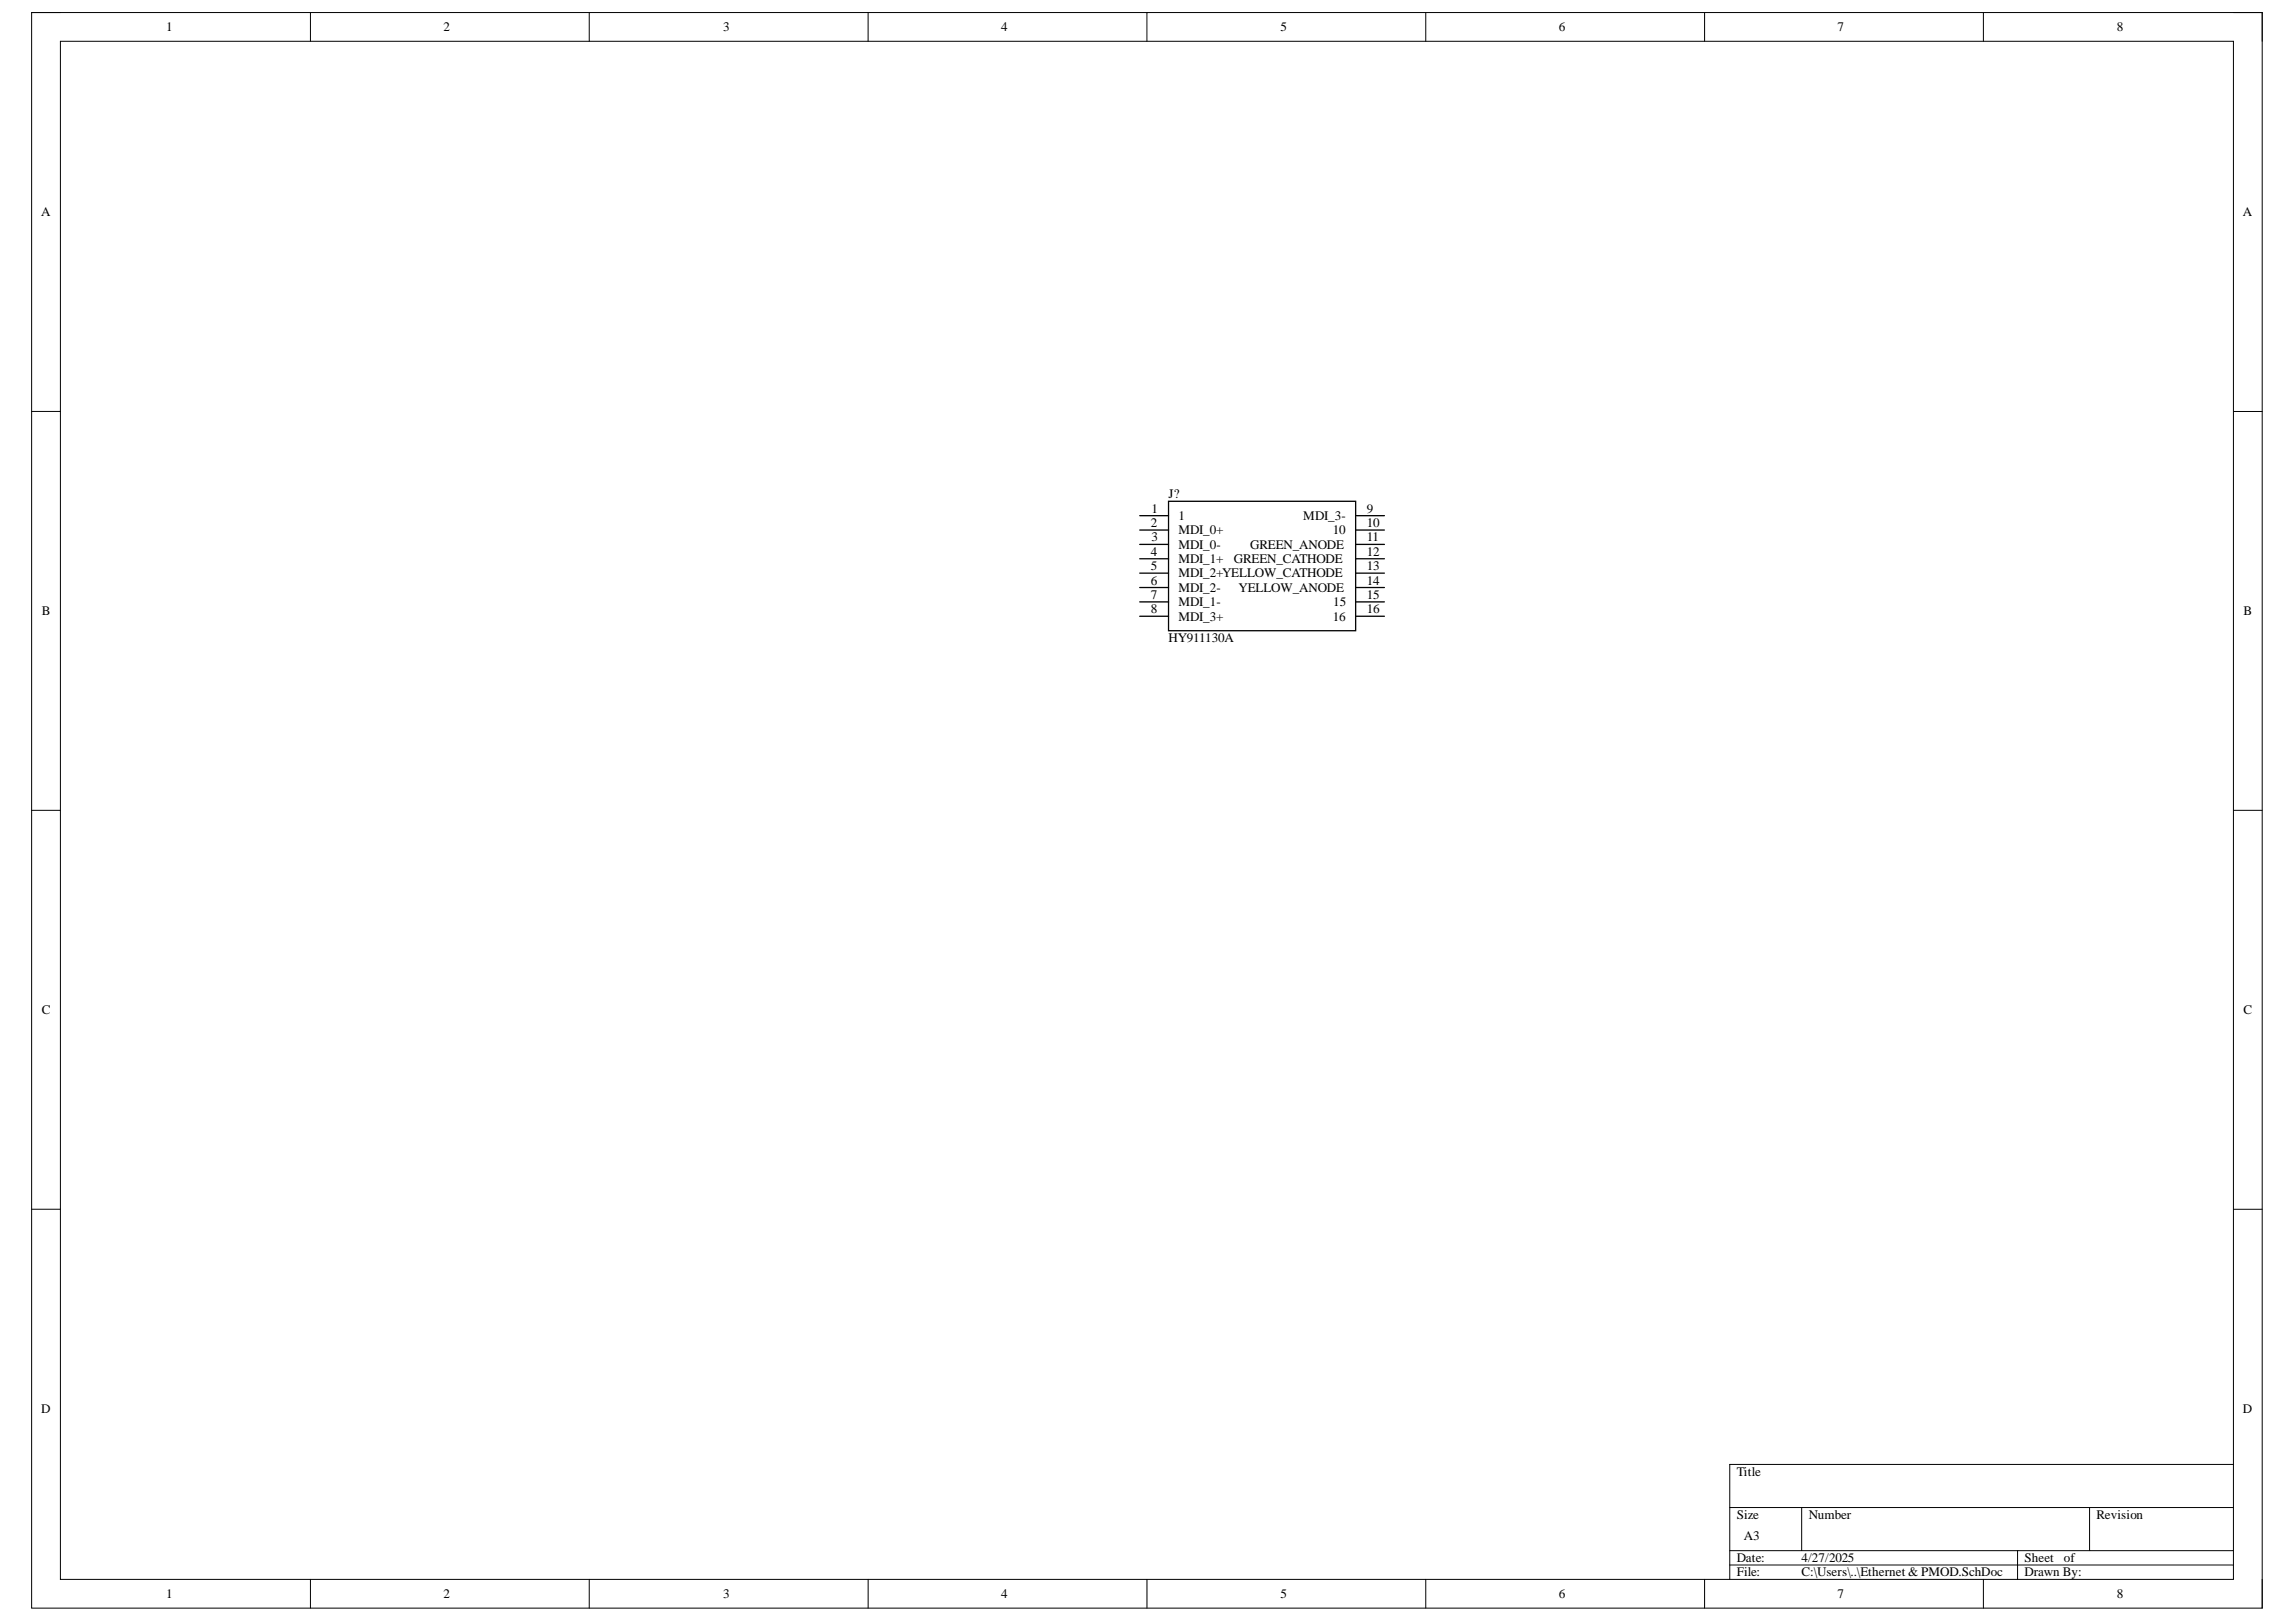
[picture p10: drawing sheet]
<svg xmlns="http://www.w3.org/2000/svg" width="297mm" height="210mm" viewBox="0 0 297 210" stroke-linecap="round" stroke-linejoin="round" font-family="sans-serif">
<defs><g id="words">
<g font-size="1.7">
<text x="21.5" y="4.1">1</text>
<text x="57.4" y="4.1">2</text>
<text x="93.6" y="4.1">3</text>
<text x="129.5" y="4.1">4</text>
<text x="165.6" y="4.1">5</text>
<text x="201.7" y="4.1">6</text>
<text x="237.7" y="4.1">7</text>
<text x="273.8" y="4.1">8</text>
<text x="5.3" y="28">A</text>
<text x="290.2" y="28">A</text>
<text x="151.2" y="64.5">J?</text>
<text x="148.9" y="68.2">2</text>
<text x="148.9" y="71.9">4</text>
<text x="149" y="66.4">1</text>
<text x="149" y="70.1">3</text>
<text x="152.4" y="67.3">1</text>
<text x="152.4" y="69.1">MDI_0+</text>
<text x="152.4" y="71">MDI_0-</text>
<text x="161.8" y="71">GREEN_ANODE</text>
<text x="168.6" y="67.3">MDI_3-</text>
<text x="172.4" y="69.1">10</text>
<text x="176.8" y="66.4">9</text>
<text x="176.8" y="68.2">10</text>
<text x="176.8" y="70.1">11</text>
<text x="176.8" y="71.9">12</text>
<text x="148.9" y="73.8">5</text>
<text x="148.9" y="75.7">6</text>
<text x="148.9" y="77.5">7</text>
<text x="152.4" y="72.9">MDI_1+</text>
<text x="152.4" y="74.7">MDI_2+YELLOW_CATHODE</text>
<text x="152.4" y="76.6">MDI_2-</text>
<text x="159.6" y="72.9">GREEN_CATHODE</text>
<text x="160.2" y="76.6">YELLOW_ANODE</text>
<text x="176.8" y="73.8">13</text>
<text x="176.8" y="75.7">14</text>
<text x="176.8" y="77.5">15</text>
<text x="5.4" y="79.6">B</text>
<text x="148.9" y="79.4">8</text>
<text x="151.2" y="83.1">HY911130A</text>
<text x="152.4" y="78.4">MDI_1-</text>
<text x="152.4" y="80.3">MDI_3+</text>
<text x="172.4" y="80.3">16</text>
<text x="172.5" y="78.4">15</text>
<text x="176.8" y="79.4">16</text>
<text x="290.3" y="79.6">B</text>
<text x="5.4" y="131.2">C</text>
<text x="290.3" y="131.2">C</text>
<text x="5.3" y="182.8">D</text>
<text x="290.2" y="182.8">D</text>
<text x="224.7" y="190.9">Title</text>
<text x="224.7" y="196.5">Size</text>
<text x="234" y="196.5">Number</text>
<text x="271.2" y="196.5">Revision</text>
<text x="224.7" y="202.1">Date:</text>
<text x="224.7" y="204">File:</text>
<text x="225.6" y="199.3">A3</text>
<text x="233.1" y="202.1">4/27/2025</text>
<text x="233.1" y="204">C:\Users\..\Ethernet &amp; PMOD.SchDoc</text>
<text x="261.9" y="202.1">Sheet</text>
<text x="261.9" y="204">Drawn By:</text>
<text x="267" y="202.1">of</text>
<text x="21.5" y="206.8">1</text>
<text x="57.4" y="206.8">2</text>
<text x="93.6" y="206.8">3</text>
<text x="129.5" y="206.8">4</text>
<text x="165.6" y="206.8">5</text>
<text x="201.7" y="206.8">6</text>
<text x="237.7" y="206.8">7</text>
<text x="273.8" y="206.8">8</text>
</g>
</g></defs>
<path d="M4.1 1.6h288.6v206.5h-288.6z" fill="none" stroke="#000" stroke-width=".13"/>
<path d="M7.8 5.3h281.1v199.1h-281.1z" fill-rule="evenodd" fill="#fff"/>
<g fill="none" stroke="#000" stroke-width=".13">
<path d="M4.1 1.6h3.7M7.8 5.3h281.1v199.1h-281.1zM40.2 1.6v3.7M76.2 1.6v3.7M112.3 1.6v3.7M148.4 1.6v3.7M184.5 1.6v3.7M220.5 1.6v3.7M256.6 1.6v3.7M288.9 1.6h3.8v3.7M4.1 53.2h3.7M288.9 53.3h3.8"/>
<path d="M4.1 104.9h3.7M288.9 104.9h3.8M4.1 156.5h3.7M288.9 156.5h3.8M223.8 195.1h65.1M233.1 195.1v5.6M270.3 195.1v5.6M288.9 189.5h-65.1v14.9M40.2 204.4v3.7M76.2 204.4v3.7M112.3 204.4v3.7M148.4 204.4v3.7"/>
<path d="M184.5 204.4v3.7M220.5 204.4v3.7M223.8 200.7h65.1M223.8 202.5h65.1M256.6 204.4v3.7M261 200.7v3.7M292.7 204.4v3.7"/>
</g>
<path d="M151.2 64.9h24.2v16.7h-24.2z" fill-rule="evenodd" fill="#fff"/>
<g fill="none" stroke="#000" stroke-width=".17">
<path d="M147.4 66.7h3.8M147.4 68.6h3.8M147.4 70.5h3.8M147.4 72.3h3.8M147.4 74.2h3.8M147.4 76h3.8M147.4 77.9h3.8M147.4 79.8h3.8M151.2 64.9h24.2v16.7h-24.2zM175.4 66.7h3.7M175.4 68.6h3.7M175.4 70.5h3.7"/>
<path d="M175.4 72.3h3.7M175.4 74.2h3.7M175.4 76h3.7M175.4 77.9h3.7M175.4 79.8h3.7"/>
</g>
<use href="#words"/>
</svg>
